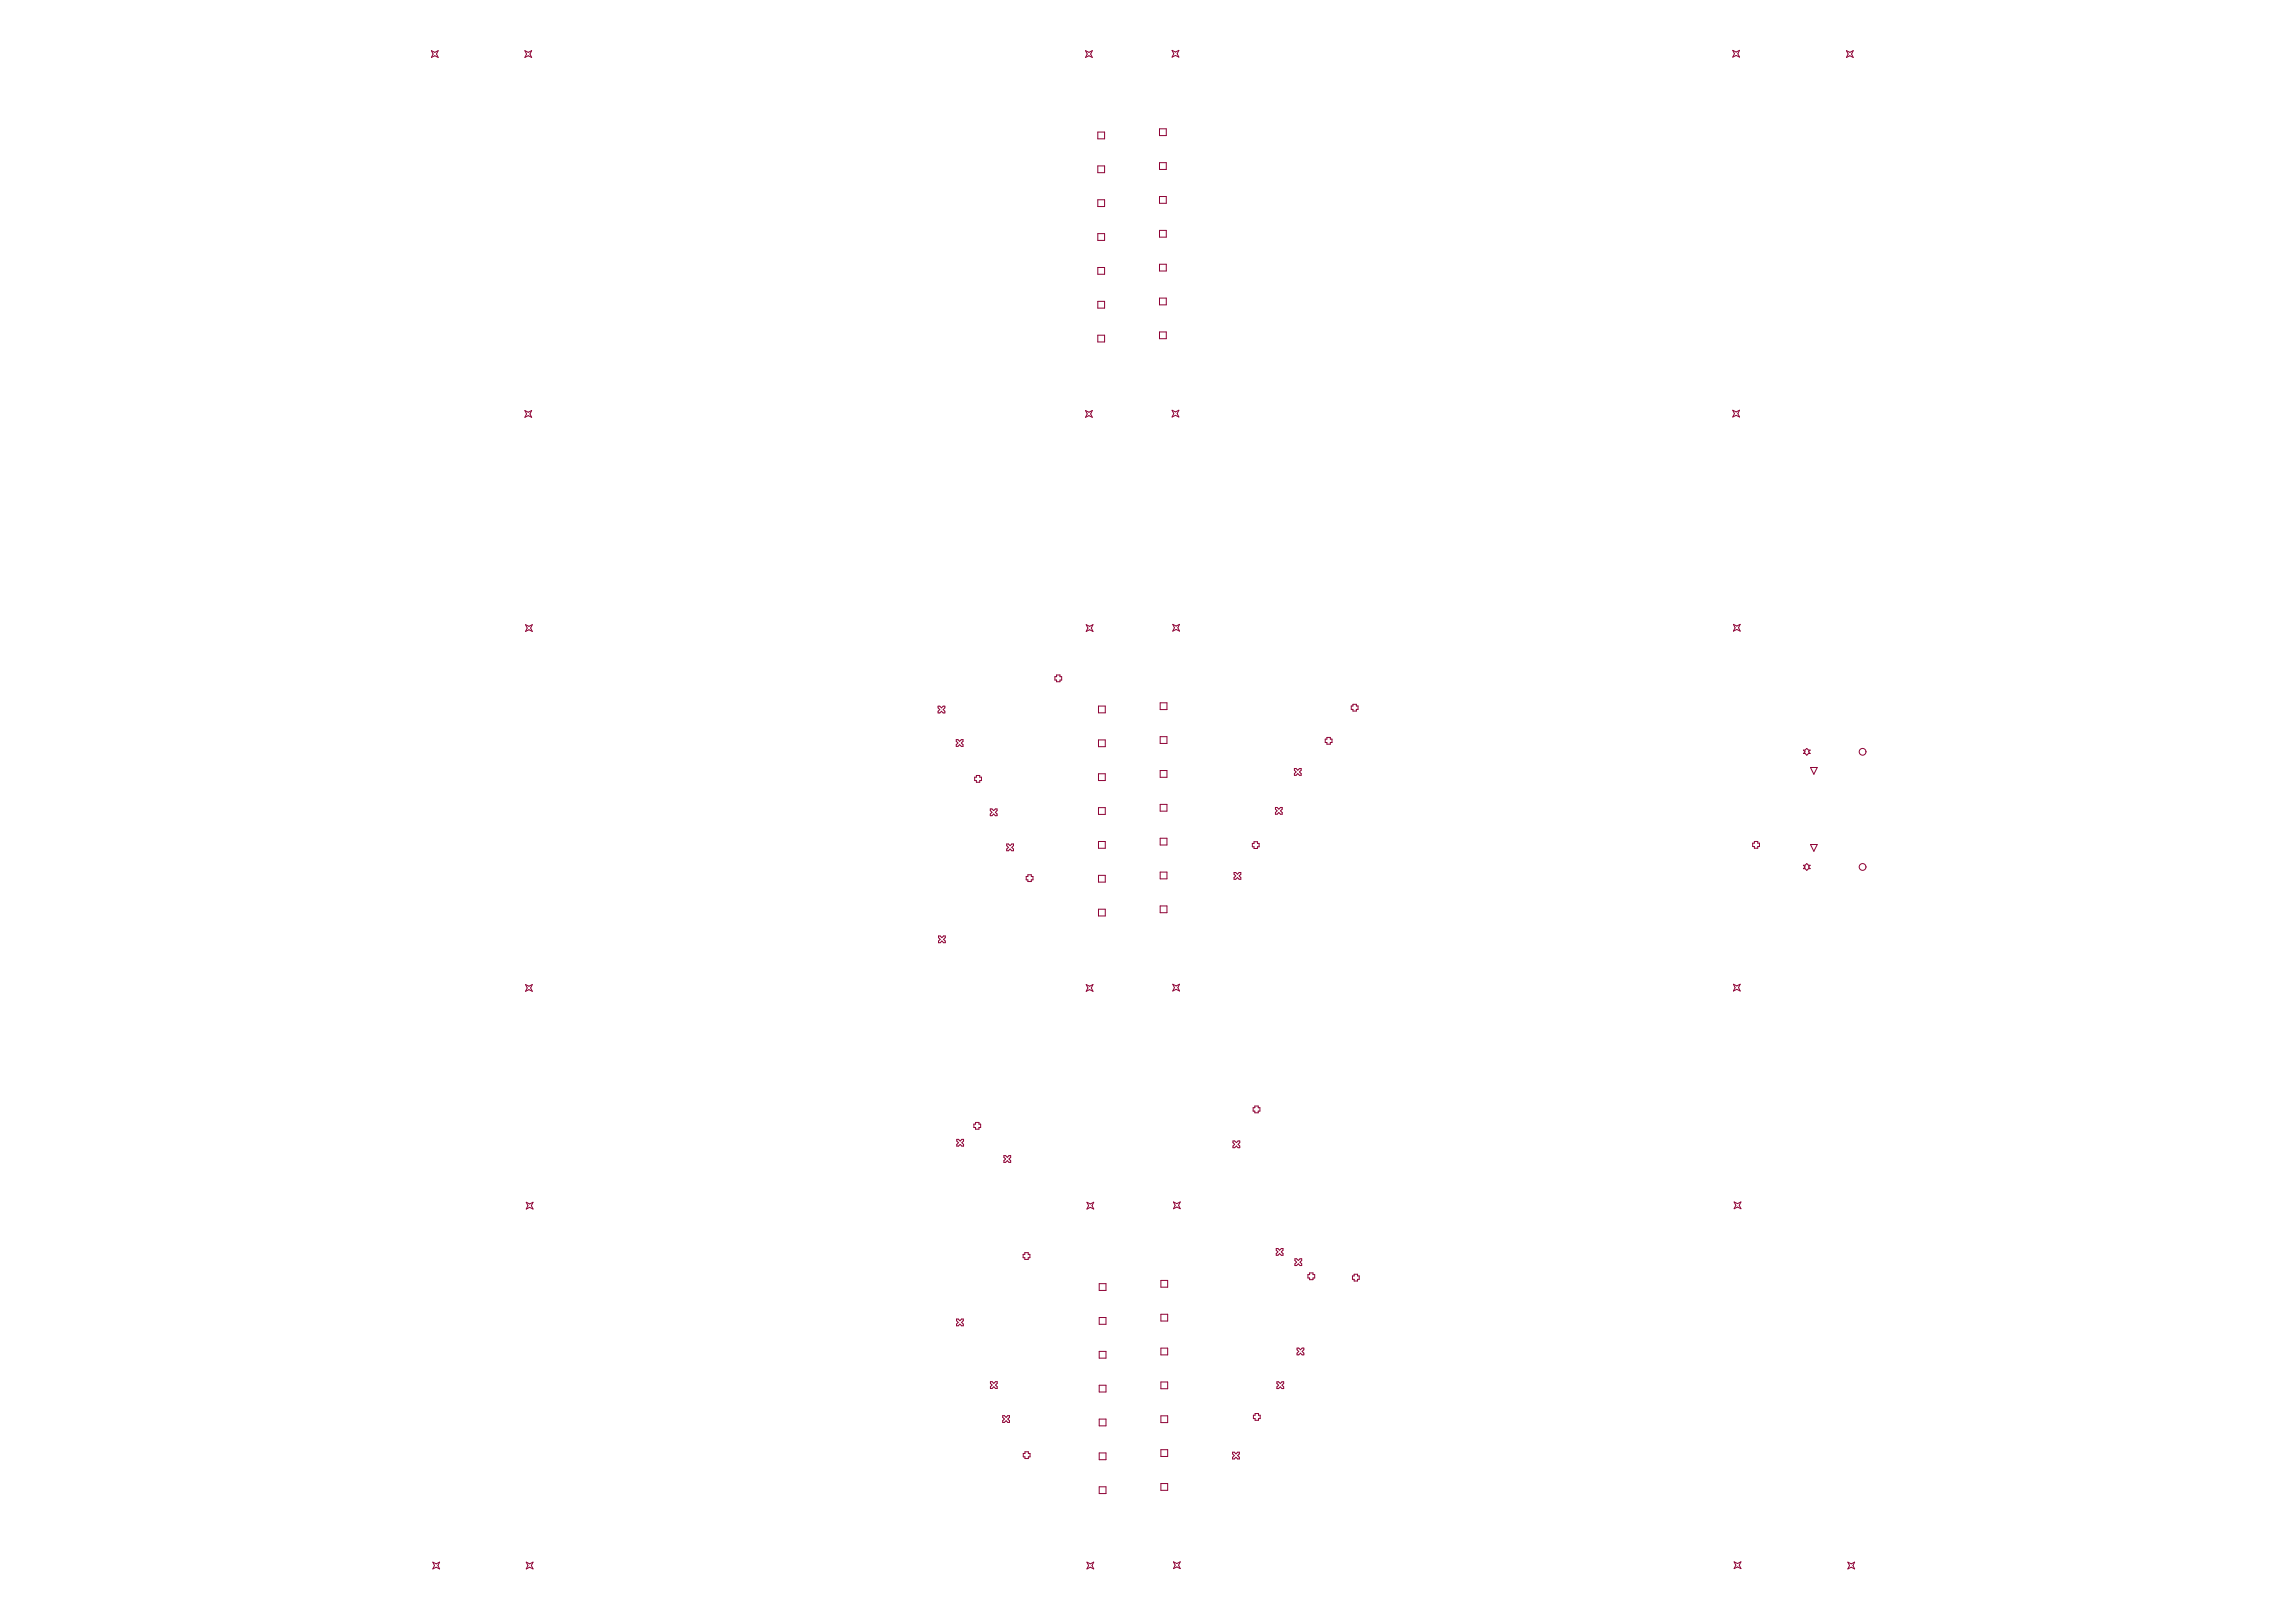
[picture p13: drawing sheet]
<svg xmlns="http://www.w3.org/2000/svg" width="297mm" height="210mm" viewBox="0 0 297 210" stroke-linecap="round" stroke-linejoin="round" font-family="sans-serif">
<g fill="none" stroke="#8d0034" stroke-width=".13">
<path d="M55.8 6.6l.5 .2 .4-.2-.2 .4 .2 .4-.4-.2-.5 .2 .2-.4zM67.9 6.6l.4 .2 .5-.2-.2 .4 .2 .4-.5-.2-.4 .2 .2-.4zM140.4 6.6l.5 .2 .4-.2-.2 .4 .2 .4-.4-.2-.5 .2 .3-.4zM142 17.1h.9v.9h-.9zM150 16.7h.9v.8h-.9zM151.6 6.5l.5 .2 .4-.2-.2 .5 .2 .4-.4-.2-.5 .2 .3-.4zM224.2 6.5l.4 .2 .4-.2-.2 .5 .2 .4-.4-.2-.4 .2 .2-.4zM238.9 6.6l.4 .2 .5-.2-.3 .4 .3 .4-.5-.2-.4 .2 .2-.4zM142 21.5h.9v.8h-.9zM142 25.9h.9v.8h-.9zM142 30.2h.9v.9h-.9zM142 34.6h.9v.9h-.9z"/>
<path d="M142 39h.9v.9h-.9zM150 21.1h.9v.8h-.9zM150 25.4h.9v.9h-.9zM150 29.8h.9v.9h-.9zM150 34.2h.9v.9h-.9zM150 38.6h.9v.9h-.9zM67.9 53.1l.4 .2 .5-.2-.2 .5 .2 .4-.5-.2-.4 .2 .2-.4zM140.4 53.1l.5 .2 .4-.2-.2 .5 .2 .4-.4-.2-.5 .2 .3-.4zM142 43.4h.9v.9h-.9zM150 43h.9v.8h-.9zM151.6 53.1l.5 .2 .4-.2-.2 .4 .2 .5-.4-.3-.5 .3 .3-.5zM224.2 53.1l.4 .2 .4-.2-.2 .4 .2 .5-.4-.3-.4 .3 .2-.5z"/>
<path d="M68 80.8l.4 .3 .5-.3-.3 .5 .3 .4-.5-.2-.4 .2 .2-.4zM121.4 91.4h.2l.2 .2 .2-.2h.2v.2l-.2 .2 .2 .2v.3h-.2l-.2-.3-.2 .3h-.2v-.3l.2-.2-.2-.2zM123.7 95.7h.2l.3 .2 .2-.2h.2v.2l-.2 .3 .2 .2v.2h-.2l-.2-.2-.3 .2h-.2v-.2l.2-.2-.2-.3zM136.5 87.6h.2v-.3h.4v.3h.3v.4h-.3v.2h-.4v-.2h-.2zM140.5 80.8l.5 .3 .4-.3-.2 .5 .2 .4-.4-.2-.5 .2 .2-.4zM142.1 91.4h.9v.8h-.9zM142.1 95.8h.9v.8h-.9zM150.1 91h.9v.8h-.9zM150.1 95.3h.9v.9h-.9zM150.1 99.7h.9v.9h-.9zM151.7 80.8l.5 .2 .4-.2-.2 .4 .2 .5-.4-.2-.5 .2 .2-.5zM167.5 99.5h.2l.2 .2 .2-.2h.2v.2l-.2 .2 .2 .2v.2h-.2l-.2-.2-.2 .2h-.2v-.2l.2-.2-.2-.2z"/>
<path d="M171.4 95.6h.3v-.2h.4v.2h.2v.5h-.2v.2h-.4v-.2h-.3zM174.8 91.4h.2v-.3h.5v.3h.2v.4h-.2v.2h-.5v-.2h-.2zM224.3 80.8l.4 .2 .4-.2-.2 .4 .2 .5-.4-.2-.4 .2 .2-.5zM233.3 97.1h.2l.2-.2 .3 .2h.2l-.2 .2 .2 .2h-.2l-.3 .2-.2-.2h-.2l.2-.2zM234.2 99.3h.9l-.4 .9zM126.1 100.6h.2v-.2h.5v.2h.2v.4h-.2v.2h-.5v-.2h-.2zM128.1 104.7h.2l.3 .2 .2-.2h.2v.2l-.2 .2 .2 .2v.3h-.2l-.2-.3-.3 .3h-.2v-.3l.2-.2-.2-.2zM130.2 109.2h.3l.2 .2 .2-.2h.2v.2l-.2 .3 .2 .2v.2h-.2l-.2-.2-.2 .2h-.3v-.2l.3-.2-.3-.3zM132.8 113.4h.2v-.2h.4v.2h.2v.5h-.2v.2h-.4v-.2h-.2zM142.1 100.1h.9v.9h-.9zM142.1 104.5h.9v.9h-.9zM142.1 108.9h.9v.9h-.9z"/>
<path d="M142.1 113.3h.9v.9h-.9zM142.1 117.7h.9v.8h-.9zM150.1 104.1h.9v.9h-.9zM150.1 108.5h.9v.9h-.9zM150.1 112.9h.9v.8h-.9zM150.1 117.2h.9v.9h-.9zM159.7 112.9h.2l.2 .2 .2-.2h.2v.2l-.2 .2 .2 .3v.2h-.2l-.2-.2-.2 .2h-.2v-.2l.2-.3-.2-.2zM162 109.1h.2v-.2h.5v.2h.2v.5h-.2v.2h-.5v-.2h-.2zM165 104.5h.2l.2 .2 .3-.2h.2v.2l-.2 .2 .2 .3v.2h-.2l-.3-.2-.2 .2h-.2v-.2l.2-.3-.2-.2zM226.7 109.1h.3v-.2h.4v.2h.2v.5h-.2v.2h-.4v-.2h-.3zM233.3 112h.2l.2-.2 .3 .2h.2l-.2 .2 .2 .2h-.2l-.3 .2-.2-.2h-.2l.2-.2zM234.2 109.3h.9l-.4 .9z"/>
<path d="M68 127.4l.4 .2 .5-.2-.3 .4 .3 .5-.5-.2-.4 .2 .2-.5zM121.4 121.1h.2l.3 .2 .2-.2h.2v.2l-.2 .3 .2 .2v.2h-.2l-.2-.2-.3 .2h-.2v-.2l.2-.2-.2-.3zM140.5 127.4l.5 .2 .4-.2-.2 .4 .2 .5-.4-.2-.5 .2 .2-.5zM151.7 127.4l.5 .2 .4-.2-.2 .4 .2 .4-.4-.2-.5 .2 .2-.4zM224.3 127.4l.4 .2 .4-.2-.2 .4 .2 .4-.4-.2-.4 .2 .2-.4zM68.1 155.6l.4 .2 .5-.2-.3 .4 .3 .5-.5-.3-.4 .3 .2-.5zM123.8 147.4h.2l.2 .3 .2-.3h.3v.3l-.3 .2 .3 .2v.2h-.3l-.2-.2-.2 .2h-.2v-.2l.2-.2-.2-.2zM126 145.5h.2v-.2h.4v.2h.3v.4h-.3v.2h-.4v-.2h-.2zM129.9 149.5h.2l.2 .3 .2-.3h.3v.3l-.3 .2 .3 .2v.2h-.3l-.2-.2-.2 .2h-.2v-.2l.2-.2-.2-.2zM140.6 155.6l.5 .2 .4-.2-.2 .4 .2 .5-.4-.3-.5 .3 .2-.5zM151.8 155.5l.5 .3 .4-.3-.2 .5 .2 .4-.4-.2-.5 .2 .2-.4zM159.5 147.7h.2l.3 .2 .2-.2h.2v.2l-.2 .2 .2 .2v.2h-.2l-.2-.2-.3 .2h-.2v-.2l.2-.2-.2-.2z"/>
<path d="M162.1 143.4h.2v-.3h.5v.3h.2v.4h-.2v.2h-.5v-.2h-.2zM224.4 155.5l.4 .3 .4-.3-.2 .5 .2 .4-.4-.2-.4 .2 .2-.4zM123.7 170.7h.3l.2 .2 .2-.2h.2v.2l-.2 .2 .2 .3v.2h-.2l-.2-.2-.2 .2h-.3v-.2l.3-.3-.3-.2zM128.1 178.8h.3l.2 .2 .2-.2h.2v.2l-.2 .2 .2 .3v.2h-.2l-.2-.2-.2 .2h-.3v-.2l.3-.3-.3-.2zM132.4 162.3h.2v-.2h.4v.2h.2v.5h-.2v.2h-.4v-.2h-.2zM142.2 166.1h.9v.9h-.9zM142.2 170.5h.9v.9h-.9zM142.2 174.9h.9v.9h-.9zM142.2 179.3h.9v.8h-.9zM150.2 165.7h.9v.9h-.9zM150.2 170.1h.9v.9h-.9zM150.2 174.5h.9v.8h-.9z"/>
<path d="M150.2 178.8h.9v.9h-.9zM165.1 161.6h.2l.2 .2 .3-.2h.2v.2l-.2 .2 .2 .2v.2h-.2l-.3-.2-.2 .2h-.2v-.2l.2-.2-.2-.2zM165.2 178.8h.2l.2 .2 .3-.2h.2v.2l-.2 .3 .2 .2v.2h-.2l-.3-.2-.2 .2h-.2v-.2l.2-.2-.2-.3zM167.5 162.9h.2l.3 .2 .2-.2h.2v.2l-.2 .2 .2 .3v.2h-.2l-.2-.2-.3 .2h-.2v-.2l.2-.3-.2-.2zM167.8 174.5h.2l.2 .2 .3-.2h.2v.2l-.2 .2 .2 .2v.2h-.2l-.3-.2-.2 .2h-.2v-.2l.2-.2-.2-.2zM169.2 164.9h.2v-.2h.5v.2h.2v.5h-.2v.2h-.5v-.2h-.2zM175 165.1h.2v-.2h.4v.2h.2v.5h-.2v.2h-.4v-.2h-.2zM129.7 183.2h.2l.3 .2 .2-.2h.2v.2l-.2 .2 .2 .3v.2h-.2l-.2-.2-.3 .2h-.2v-.2l.2-.3-.2-.2zM132.4 188.1h.2v-.2h.4v.2h.3v.4h-.3v.3h-.4v-.3h-.2zM142.2 183.6h.9v.9h-.9zM142.2 188h.9v.9h-.9zM142.2 192.4h.9v.9h-.9z"/>
<path d="M150.2 183.2h.9v.9h-.9zM150.2 187.6h.9v.9h-.9zM150.2 192h.9v.9h-.9zM159.5 187.9h.2l.2 .2 .2-.2h.2v.2l-.2 .3 .2 .2v.2h-.2l-.2-.2-.2 .2h-.2v-.2l.2-.2-.2-.3zM162.2 183.1h.2v-.2h.4v.2h.2v.5h-.2v.2h-.4v-.2h-.2zM56 202.2l.4 .2 .5-.2-.2 .4 .2 .4-.5-.2-.4 .2 .2-.4zM68.1 202.2l.4 .2 .5-.2-.3 .4 .3 .4-.5-.2-.4 .2 .2-.4zM140.6 202.2l.5 .2 .4-.2-.2 .4 .2 .4-.4-.2-.5 .2 .2-.4zM151.8 202.1l.5 .2 .4-.2-.2 .5 .2 .4-.4-.2-.5 .2 .2-.4zM224.4 202.1l.4 .2 .4-.2-.2 .5 .2 .4-.4-.2-.4 .2 .2-.4zM239.1 202.2l.4 .2 .4-.2-.2 .4 .2 .4-.4-.2-.4 .2 .2-.4z"/>
<circle cx="241" cy="97.3" r=".44"/>
<circle cx="241" cy="112.2" r=".44"/>
</g>
</svg>
